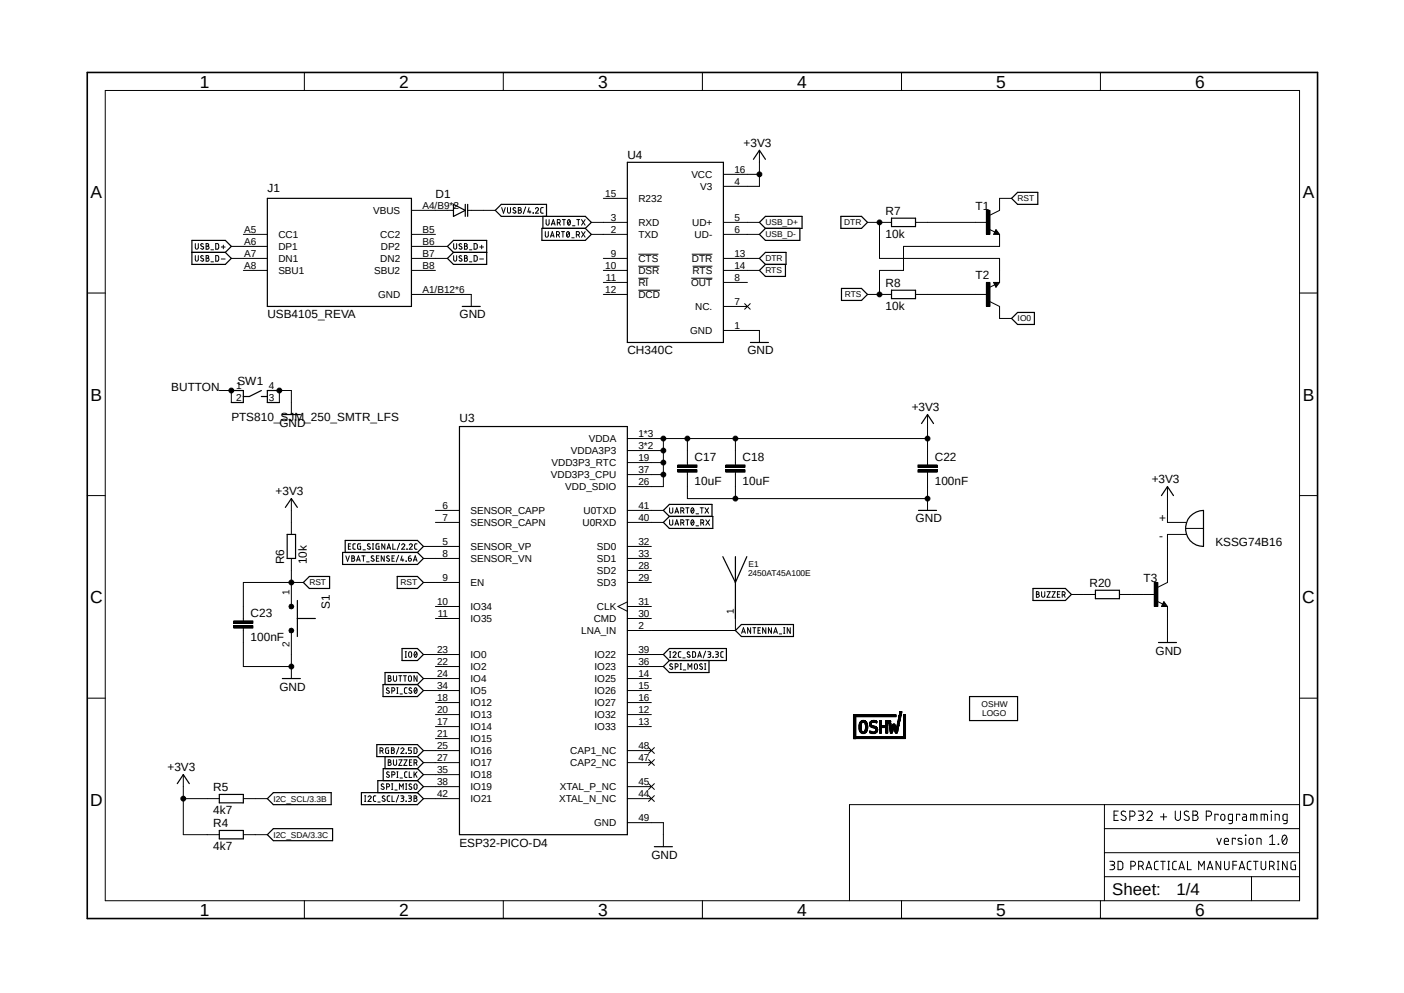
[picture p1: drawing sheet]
<svg xmlns="http://www.w3.org/2000/svg" width="297mm" height="210mm" viewBox="0 0 297 210" stroke-linecap="round" stroke-linejoin="round" font-family="sans-serif">
<defs><g id="words">
<g font-size="3.7">
<text x="42.3" y="18.5">1</text>
<text x="84.4" y="18.5">2</text>
<text x="126.5" y="18.5">3</text>
<text x="168.6" y="18.5">4</text>
<text x="210.7" y="18.5">5</text>
<text x="252.9" y="18.5">6</text>
<text x="19.1" y="41.9">A</text>
<text x="275.6" y="41.9">A</text>
<text x="19.1" y="84.7">B</text>
<text x="275.6" y="84.7">B</text>
<text x="19" y="127.5">C</text>
<text x="275.5" y="127.5">C</text>
<text x="19" y="170.4">D</text>
<text x="275.5" y="170.4">D</text>
<text x="42.3" y="193.7">1</text>
<text x="84.4" y="193.7">2</text>
<text x="126.5" y="193.7">3</text>
<text x="168.6" y="193.7">4</text>
<text x="210.7" y="193.7">5</text>
<text x="252.9" y="193.7">6</text>
</g>
<g font-size="3.6">
<text x="235.3" y="189.4">Sheet:</text>
<text x="248.9" y="189.2">1/4</text>
</g>
<g font-size="2.5">
<text x="132.7" y="33.7">U4</text>
<text x="157.3" y="31">+3V3</text>
<text x="56.6" y="40.7">J1</text>
<text x="92.1" y="42">D1</text>
<text x="187.3" y="45.6">R7</text>
<text x="206.4" y="44.5">T1</text>
<text x="187.3" y="50.3">10k</text>
<text x="206.4" y="59">T2</text>
<text x="187.3" y="65.6">10k</text>
<text x="187.3" y="60.8">R8</text>
<text x="56.6" y="67.4">USB4105_REVA</text>
<text x="97.2" y="67.4">GND</text>
<text x="132.7" y="75">CH340C</text>
<text x="158.1" y="75">GND</text>
<text x="36.2" y="82.6">BUTTON</text>
<text x="50.2" y="81.3">SW1</text>
<text x="48.9" y="88.9">PTS810_SJM_250_SMTR_LFS</text>
<text x="97.2" y="89.3">U3</text>
<text x="192.9" y="86.9">+3V3</text>
<text x="59.1" y="90.2">GND</text>
<text x="146.9" y="97.5">C17</text>
<text x="157.1" y="97.5">C18</text>
<text x="197.7" y="97.5">C22</text>
<text x="58.3" y="104.7">+3V3</text>
<text x="146.9" y="102.5">10uF</text>
<text x="157.1" y="102.5">10uF</text>
<text x="197.7" y="102.5">100nF</text>
<text x="243.6" y="102.2">+3V3</text>
<text x="193.7" y="110.5">GND</text>
<text x="245.2" y="110.5">+</text>
<text x="60.1" y="119.4" transform="rotate(-90 60.1 119.4)">R6</text>
<text x="64.9" y="119.4" transform="rotate(-90 64.9 119.4)">10k</text>
<text x="245.2" y="114.3">-</text>
<text x="257.1" y="115.6">KSSG74B16</text>
<text x="230.5" y="124.2">R20</text>
<text x="241.9" y="123.2">T3</text>
<text x="53" y="130.4">C23</text>
<text x="69.8" y="128.8" transform="rotate(-90 69.8 128.8)">S1</text>
<text x="53" y="135.5">100nF</text>
<text x="244.4" y="138.4">GND</text>
<text x="59.1" y="146.1">GND</text>
<text x="35.4" y="163.1">+3V3</text>
<text x="45.1" y="167.4">R5</text>
<text x="45.1" y="172.2">4k7</text>
<text x="45.1" y="179.8">4k7</text>
<text x="45.1" y="175">R4</text>
<text x="97.2" y="179.1">ESP32-PICO-D4</text>
<text x="137.8" y="181.6">GND</text>
</g>
<g font-size="2.1">
<text x="128" y="41.6">15</text>
<text x="146.3" y="37.6">VCC</text>
<text x="148.1" y="40.2">V3</text>
<text x="155.4" y="39.1">4</text>
<text x="155.4" y="36.5">16</text>
<text x="79" y="45.3">VBUS</text>
<text x="89.4" y="44.2">A4/B9*2</text>
<text x="129.2" y="46.7">3</text>
<text x="135" y="42.7">R232</text>
<text x="135" y="47.8">RXD</text>
<text x="146.4" y="47.8">UD+</text>
<text x="155.4" y="46.7">5</text>
<text x="51.6" y="49.2">A5</text>
<text x="51.6" y="51.8">A6</text>
<text x="58.9" y="50.3">CC1</text>
<text x="58.9" y="52.9">DP1</text>
<text x="80.4" y="50.3">CC2</text>
<text x="80.6" y="52.9">DP2</text>
<text x="89.4" y="49.2">B5</text>
<text x="89.4" y="51.8">B6</text>
<text x="129.2" y="49.2">2</text>
<text x="135" y="50.3">TXD</text>
<text x="146.9" y="50.3">UD-</text>
<text x="155.4" y="49.2">6</text>
<text x="51.6" y="54.3">A7</text>
<text x="51.6" y="56.9">A8</text>
<text x="58.9" y="55.4">DN1</text>
<text x="58.9" y="58">SBU1</text>
<text x="79.2" y="58">SBU2</text>
<text x="80.4" y="55.4">DN2</text>
<text x="89.4" y="54.3">B7</text>
<text x="89.4" y="56.9">B8</text>
<text x="128" y="56.9">10</text>
<text x="128.2" y="59.4">11</text>
<text x="129.2" y="54.3">9</text>
<text x="135" y="55.4">CTS</text>
<text x="135" y="58">DSR</text>
<text x="146.3" y="55.4">DTR</text>
<text x="146.5" y="58">RTS</text>
<text x="155.4" y="54.3">13</text>
<text x="155.4" y="56.9">14</text>
<text x="155.4" y="59.4">8</text>
<text x="80" y="63">GND</text>
<text x="89.4" y="61.9">A1/B12*6</text>
<text x="128" y="61.9">12</text>
<text x="135" y="63">DCD</text>
<text x="135" y="60.5">RI</text>
<text x="146.2" y="60.5">OUT</text>
<text x="147.1" y="65.6">NC.</text>
<text x="155.4" y="64.5">7</text>
<text x="146" y="70.7">GND</text>
<text x="155.4" y="69.6">1</text>
<text x="50" y="82.2">1</text>
<text x="56.9" y="82.2">4</text>
<text x="50" y="84.8">2</text>
<text x="56.9" y="84.8">3</text>
<text x="124.5" y="93.5">VDDA</text>
<text x="135" y="92.4">1*3</text>
<text x="135" y="94.9">3*2</text>
<text x="116.5" y="101.1">VDD3P3_CPU</text>
<text x="116.7" y="98.6">VDD3P3_RTC</text>
<text x="120.8" y="96.1">VDDA3P3</text>
<text x="135" y="97.5">19</text>
<text x="135" y="100">37</text>
<text x="93.6" y="107.6">6</text>
<text x="119.6" y="103.7">VDD_SDIO</text>
<text x="135" y="102.5">26</text>
<text x="135" y="107.6">41</text>
<text x="93.6" y="110.2">7</text>
<text x="99.5" y="108.7">SENSOR_CAPP</text>
<text x="99.5" y="111.3">SENSOR_CAPN</text>
<text x="123.2" y="111.3">U0RXD</text>
<text x="123.4" y="108.8">U0TXD</text>
<text x="135" y="110.2">40</text>
<text x="93.6" y="115.2">5</text>
<text x="93.6" y="117.8">8</text>
<text x="99.5" y="116.3">SENSOR_VP</text>
<text x="99.5" y="118.9">SENSOR_VN</text>
<text x="126.3" y="116.3">SD0</text>
<text x="126.3" y="118.9">SD1</text>
<text x="135" y="115.2">32</text>
<text x="135" y="117.8">33</text>
<text x="61.3" y="125.9" transform="rotate(-90 61.3 125.9)">1</text>
<text x="93.6" y="122.9">9</text>
<text x="99.5" y="124">EN</text>
<text x="126.3" y="121.4">SD2</text>
<text x="126.3" y="124">SD3</text>
<text x="135" y="120.3">28</text>
<text x="135" y="122.9">29</text>
<text x="92.5" y="127.9">10</text>
<text x="92.6" y="130.5">11</text>
<text x="99.5" y="129">IO34</text>
<text x="99.5" y="131.6">IO35</text>
<text x="125.6" y="131.6">CMD</text>
<text x="126.3" y="129">CLK</text>
<text x="135" y="130.5">30</text>
<text x="135" y="127.9">31</text>
<text x="155.2" y="129.8" transform="rotate(-90 155.2 129.8)">1</text>
<text x="61.3" y="136.9" transform="rotate(-90 61.3 136.9)">2</text>
<text x="123" y="134.1">LNA_IN</text>
<text x="135" y="133">2</text>
<text x="92.5" y="140.6">22</text>
<text x="92.5" y="138.1">23</text>
<text x="92.5" y="143.2">24</text>
<text x="99.5" y="141.7">IO2</text>
<text x="99.5" y="139.2">IO0</text>
<text x="125.8" y="141.7">IO23</text>
<text x="125.8" y="139.2">IO22</text>
<text x="135" y="143.2">14</text>
<text x="135" y="140.6">36</text>
<text x="135" y="138.1">39</text>
<text x="92.5" y="148.3">18</text>
<text x="92.5" y="145.7">34</text>
<text x="99.5" y="149.4">IO12</text>
<text x="99.5" y="144.3">IO4</text>
<text x="99.5" y="146.8">IO5</text>
<text x="125.8" y="144.3">IO25</text>
<text x="125.8" y="146.8">IO26</text>
<text x="125.8" y="149.4">IO27</text>
<text x="135" y="145.7">15</text>
<text x="135" y="148.3">16</text>
<text x="92.5" y="153.3">17</text>
<text x="92.5" y="150.8">20</text>
<text x="92.5" y="155.9">21</text>
<text x="99.5" y="154.4">IO14</text>
<text x="99.5" y="151.9">IO13</text>
<text x="125.8" y="151.9">IO32</text>
<text x="125.8" y="154.4">IO33</text>
<text x="135" y="150.8">12</text>
<text x="135" y="153.3">13</text>
<text x="92.5" y="158.4">25</text>
<text x="92.5" y="160.9">27</text>
<text x="99.5" y="157">IO15</text>
<text x="99.5" y="159.5">IO16</text>
<text x="120.6" y="159.5">CAP1_NC</text>
<text x="135" y="158.4">48</text>
<text x="135" y="160.9">47</text>
<text x="92.5" y="163.4">35</text>
<text x="92.5" y="166">38</text>
<text x="99.5" y="162.1">IO17</text>
<text x="99.5" y="164.6">IO18</text>
<text x="99.5" y="167.1">IO19</text>
<text x="118.4" y="167.1">XTAL_P_NC</text>
<text x="120.6" y="162.1">CAP2_NC</text>
<text x="135" y="166">45</text>
<text x="92.5" y="168.5">42</text>
<text x="99.5" y="169.7">IO21</text>
<text x="118.3" y="169.7">XTAL_N_NC</text>
<text x="135" y="173.6">49</text>
<text x="135" y="168.5">44</text>
<text x="125.7" y="174.8">GND</text>
</g>
<g font-size="1.8">
<text x="161.9" y="47.7">USB_D+</text>
<text x="178.6" y="47.7">DTR</text>
<text x="215.3" y="42.6">RST</text>
<text x="161.9" y="50.2">USB_D-</text>
<text x="161.9" y="57.8">RTS</text>
<text x="161.9" y="55.3">DTR</text>
<text x="178.7" y="62.9">RTS</text>
<text x="215.3" y="68">IO0</text>
<text x="158.4" y="119.9">E1</text>
<text x="65.4" y="123.8">RST</text>
<text x="84.8" y="123.8">RST</text>
<text x="158.2" y="121.9">2450AT45A100E</text>
<text x="207.6" y="149.6">OSHW</text>
<text x="207.8" y="151.4">LOGO</text>
<text x="57.8" y="169.5">I2C_SCL/3.3B</text>
<text x="57.8" y="177.2">I2C_SDA/3.3C</text>
</g>
</g></defs>
<path d="M17.9 15l261.2 179.9M279.1 15l-261.2 179.9" fill="none" stroke="#fff" stroke-width=".21"/>
<g fill="none" stroke="#000" stroke-width=".21">
<path d="M22.3 19.1h252.6v171.4h-252.6zM64.4 15.3v3.8M106.5 15.3v3.8M148.6 15.3v3.8M190.7 15.3v3.8M232.8 15.3v3.8M153 36.9h7.7M160.7 31.8v7.6h-7.7M41.3 51.5l.1 1a.31 .31 0 0 0 .3 .2 .31 .31 0 0 0 .3-.3v-.9M41.3 54.1l.1 1a.31 .31 0 0 0 .3 .1 .31 .31 0 0 0 .3-.3v-.8M43 51.6l-.3-.1-.2 .3 .1 .2 .4 .2 .1 .4-.3 .1-.3-.2M43 54.2l-.3-.1-.2 .2 .1 .3 .4 .1 .1 .4-.3 .1-.3-.1"/>
<path d="M43.6 51.5l.5 .1 .1 .3-.3 .2h.2a.31 .31 0 0 1 .1 .4 .31 .31 0 0 1-.3 .2h-.3zM43.6 54.1h.5l.1 .3-.3 .2 .2 .1a.31 .31 0 0 1 .1 .3 .31 .31 0 0 1-.3 .2h-.3zM43.6 52.1h.3M43.6 54.6h.3M44.6 52.8h.6M44.6 55.4h.6M45.6 51.5l.6 .2-.1 1h-.5zM45.6 54.1l.6 .1-.1 1h-.5zM46.8 52.2h.8M46.8 54.8h.8M47.2 51.9v.7M48.9 52.1h7.7"/>
<path d="M48.9 54.7h7.7M51.5 57.2h5.1M51.5 49.6h5.1M87 52.1h7.7M87 54.7h7.7M87 57.2h5.1M87 49.6h5.1M87 44.5h8.9M96 51.5v.9a.32 .32 0 0 0 .3 .3 .32 .32 0 0 0 .3-.3v-.9M96 54.1v.8a.32 .32 0 0 0 .3 .3 .32 .32 0 0 0 .3-.3v-.8M97.7 51.6l-.3-.1-.3 .3 .5 .4 .1 .4-.2 .1-.4-.2M97.7 54.2l-.3-.1-.3 .2 .5 .4 .1 .4-.2 .1-.4-.1"/>
<path d="M98.3 51.5h.3l.2 .2-.2 .4 .2 .1v.5h-.5zM98.3 54.1h.4l.1 .2-.2 .3 .2 .1v.5h-.5zM98.3 52.1h.3M98.3 54.6h.3M98.9 44.5h5.9M99.3 52.8h.5M99.3 55.4h.5M100.3 51.5l.6 .2 .1 .7-.2 .3h-.5zM100.3 54.1l.6 .1 .1 .7-.2 .3h-.5zM101.5 52.2h.8M101.5 54.8h.8M101.9 51.9v.7"/>
<path d="M106.1 43.9l.4 1.2 .4-1.2M107.4 43.9v.8a.32 .32 0 0 0 .3 .4 .32 .32 0 0 0 .3-.4v-.8M109.1 44l-.3-.1-.3 .3 .6 .5v.3l-.2 .1-.4-.2M109.6 43.9h.4l.2 .2v.3h-.2a.32 .32 0 0 1 .3 .4 .32 .32 0 0 1-.3 .3h-.4zM109.6 44.4h.4M111.2 43.8l-.5 1.4M111.9 43.9l-.2 .9h.6M112.1 44.6v.5M112.8 45.1h.1M113.3 44.2a.32 .32 0 0 1 .4-.3 .32 .32 0 0 1 .1 .5l-.5 .7h.6M114.9 43.9h-.4l-.1 .3v.8l.5 .1M115.4 49v1a.31 .31 0 0 0 .4 .2 .31 .31 0 0 0 .2-.4v-.8"/>
<path d="M115.5 46.4v.9a.32 .32 0 0 0 .3 .3 .32 .32 0 0 0 .4-.3v-.9M116.5 50.2l.3-1.2 .4 1.2M116.5 49.9h.6M116.6 47.6l.5-1.2 .3 1.2M116.8 47.3h.5M117.7 49.7h.3a.34 .34 0 0 0 .4-.4 .34 .34 0 0 0-.4-.3h-.3v1.2M117.9 47.1h.3M118.1 49.7l.3 .5M118.2 47.1l.3-.2v-.3l-.6-.2v1.2M118.3 47.1l.2 .5M118.8 49h.6M119 46.4h.6"/>
<path d="M119.1 49v1.2M119.3 46.4v1.2M120 49a.59 .59 0 0 1 .5 .5 .59 .59 0 0 1-.4 .7l-.3-.4zM120.2 46.5a.56 .56 0 0 1 .5 .5 .56 .56 0 0 1-.5 .6l-.2-.6zM120.4 49.2l-.5 .7M120.6 46.7l-.5 .7M120.9 50.3h.6M121.1 47.8h.5M121.9 49.7h.4a.34 .34 0 0 0 .3-.4 .34 .34 0 0 0-.3-.3h-.4v1.2M122 46.4h.6M122.3 46.4v1.2M122.3 49.7l.3 .5"/>
<path d="M123 46.4l.8 1.2M123 49l.8 1.2M123.8 46.4l-.8 1.2M123.8 49l-.8 1.2M125.1 47h7.6M125.1 49.6h7.6M127.6 54.7h5.1M127.6 57.2h5.1M127.6 59.7h5.1M127.6 42h5.1M135 53.8h4.3M135 56.3h4.5"/>
<path d="M135 58.8h2.2M146.2 58.8h4.5M146.3 53.8h4.4M146.5 56.3h4.2M153 54.7h7.7M153 57.2h7.7M153 59.7h5.1M153 47h7.7M153 49.6h7.7M183.5 47h5.1M186.1 47v7.7h25.4v5M193.7 47h15.2"/>
<path d="M208.7 44.5h.7v5.1h-.7zM208.7 59.7h.7v5.1h-.7zM209.2 48.5l1.2 .6M210.2 59.7h1.3l-.8 1zM210.7 48.6l.8 1h-1.3zM211.5 49.6v2.5h-20.4v5.1h-5v5.1M214 42h-2.5v2.5l-2.1 1M18.5 62h3.8M87 62.3h12.7v2.5M127.6 62.3h5.1M135 61.4h4.6M153 69.9h7.7v2.5"/>
<path d="M153 64.8h5.1M157.5 64.2l1.2 1.2M158.7 64.2l-1.2 1.2M183.5 62.3h5.1M193.7 62.3h15.2M209.4 63.8l2.1 1v2.6h2.5M210.4 60.2l-1.2 .6M274.9 62h3.8M46.4 82.6h5.1M48.9 82.6v2.5h2.6M56.6 82.6h5v5.1M59.1 82.6v2.5h-2.5"/>
<path d="M132.7 92.8h63.5M132.7 95.3h7.6M132.7 97.8h7.6M140.3 92.8v10.1h-7.6M143.4 99.4h4v.5h-4zM143.4 98.3h4v.5h-4zM145.4 92.8v5.5M145.4 99.9v5.6h50.8M153.5 99.4h4.1v.5h-4.1zM153.5 98.3h4.1v.5h-4.1zM155.6 92.8v5.5M155.6 99.9v5.6"/>
<path d="M194.2 99.4h4v.5h-4zM194.2 98.3h4v.5h-4zM196.2 87.7v10.6M196.2 99.9v8M18.5 104.8h3.8M61.6 105.5v7.5M61.6 118.1v10.2M73.2 117.6l.3 1.1 .4-1.1M73.7 115.5h.4M74.2 115h-.5v1.2h.5M74.4 117.6l.6 .1-.1 .3-.2 .1a.32 .32 0 0 1 .4 .3 .32 .32 0 0 1-.4 .3h-.3zM74.4 118.1h.3"/>
<path d="M75.2 115l-.5 .1v.9l.5 .2M75.4 118.7l.4-1.1 .4 1.1M75.5 118.4h.6M76.3 115h-.5l-.1 .1-.1 .8 .2 .2 .5 .1v-.7h-.2M76.5 117.6h.7M76.8 116.3h.5M76.9 117.6v1.1M77.6 118.8h.5M78.3 115.1l-.4-.1-.2 .3 .6 .5v.2l-.2 .2-.4-.2M78.8 116.2h.2M78.8 115h.2M78.9 115v1.2"/>
<path d="M79.1 117.6h-.4l-.2 .2 .6 .5v.3l-.2 .1-.4-.2M79.6 118.1h.5M80.2 115h-.5l-.2 .3 .1 .7 .6 .2v-.7h-.2M80.2 117.6h-.6v1.1h.6M81.3 117.6v1.1l-.7-1.1v1.1M81.4 115v1.2l-.6-1.2v1.2M81.9 116.2l.4-1.2 .3 1.2M82 115.9h.5M82.3 117.6h-.4l-.1 .2 .6 .5v.3l-.2 .1-.4-.2M82.9 118.1h.4M83.1 115v1.2h.6M83.4 117.6h-.5v1.1h.5"/>
<path d="M84.3 117.4l-.5 1.4M84.5 114.9l-.5 1.4M85 115.3l.2-.3 .4 .1v.3l-.6 .8h.6M85 117.6l-.2 .8h.6M85.2 118.2v.5M85.9 118.7h.1M86.1 116.1h.1M86.1 116.1v.1M86.4 118.1h.4a.32 .32 0 0 1 .2 .3 .32 .32 0 0 1-.3 .3 .32 .32 0 0 1-.3-.3zM86.6 115.3l.2-.3 .4 .1v.3l-.6 .8h.6M86.9 117.6a.45 .45 0 0 0-.5 .5M87.5 118.7l.3-1.1 .4 1.1"/>
<path d="M87.5 118.4h.6M88.2 115h-.4l-.1 .3 .1 .7 .4 .2M89.6 115.6h7.6M89.6 118.1h7.6M92.1 107.9h5.1M92.1 110.5h5.1M132.7 115.6h5.1M132.7 107.9h7.6M132.7 110.5h7.6M132.7 118.1h5.1M132.7 100.4h7.6M141.6 107.4l.1 1a.34 .34 0 0 0 .4 .1 .34 .34 0 0 0 .2-.3v-.8"/>
<path d="M141.6 109.9l.1 1a.34 .34 0 0 0 .4 .2 .34 .34 0 0 0 .2-.3v-.9M142.8 108.5l.4-1.1 .4 1.1M142.8 111.1l.4-1.2 .4 1.2M142.9 108.2h.6M142.9 110.8h.6M144 108h.4M144 110.6h.4M144.4 108a.32 .32 0 0 0 .3-.3 .32 .32 0 0 0-.3-.3h-.4v1.1M144.4 110.6a.32 .32 0 0 0 .3-.3 .32 .32 0 0 0-.3-.4h-.4v1.2M144.4 108l.3 .5M144.4 110.6l.3 .5M145.1 107.4h.7"/>
<path d="M145.1 109.9h.7M145.4 107.4v1.1M145.4 109.9v1.2M146.3 107.4a.53 .53 0 0 1 .5 .6 .53 .53 0 0 1-.5 .5l-.1-.3zM146.3 110a.53 .53 0 0 1 .5 .5 .53 .53 0 0 1-.5 .5l-.1-.3zM146.7 107.7l-.5 .6M146.7 110.2l-.5 .6M147.2 108.7h.6M147.2 111.2h.6M148.1 107.4h.7M148.3 110.6h.3M148.5 107.4v1.1"/>
<path d="M148.6 110.6l.2-.2v-.3l-.5-.2v1.2M148.6 110.6l.3 .5M149.1 107.4l.8 1.1M149.3 109.9l.8 1.2M149.9 107.4l-.8 1.1M150.1 109.9l-.8 1.2M247 102.9v7.6h3.9M250.8 111.8h3.8M250.9 113h-3.9v10.2l-2.1 1M274.9 104.8h3.8M49.4 132.3h4.1v.5h-4.1zM49.4 131.3h4.1v.5h-4.1z"/>
<path d="M51.5 132.8v8.2h10.1M61.3 127.9l.3-.1 .4 .1 .1 .4-.1 .4-.4 .1-.3-.1-.2-.4zM61.3 133l.3-.2 .4 .2 .1 .3-.1 .4-.4 .2-.3-.2-.2-.4zM61.6 133.3v10.2M64.2 123.2h-12.7v8.1M85.7 139h.3M85.7 137.8h.3M85.9 137.8v1.2M86.5 138a.31 .31 0 0 1 .4-.2 .31 .31 0 0 1 .2 .4l-.1 .7a.31 .31 0 0 1-.3 .1 .31 .31 0 0 1-.3-.3zM87.8 137.9a.6 .6 0 0 1 .5 .5 .6 .6 0 0 1-.4 .6l-.2-.1-.1-.5zM88.2 138.1l-.5 .7M89.6 138.4h7.6"/>
<path d="M89.6 123.2h7.6M92.1 128.3h5.1M92.1 130.8h5.1M132.7 138.4h7.6M132.7 123.2h5.1M132.7 128.3h5.1M132.7 130.8h5.1M132.7 120.6h5.1M132.7 127.3l-2 1 2 1M141.6 139h.3M141.6 137.8h.3M141.8 137.8v1.2"/>
<path d="M142.4 138.1a.33 .33 0 0 1 .4-.2 .33 .33 0 0 1 .1 .5l-.5 .6h.6M144.1 137.8l-.5 .1-.1 .2 .1 .8 .5 .1M144.4 139.1h.5M145.9 138l-.3-.2-.2 .3 .1 .2 .4 .2 .1 .4-.2 .1-.4-.1M146.5 137.8l.6 .2 .1 .7-.2 .3h-.5zM147.6 139l.4-1.2 .4 1.2M147.7 138.7h.6M149.3 137.7l-.5 1.4M149.7 137.8l.6 .1 .1 .3-.3 .2M149.9 138.4h.2M150.1 138.4h.1a.31 .31 0 0 1 .2 .4 .31 .31 0 0 1-.3 .2h-.4M150.8 139h.1"/>
<path d="M151.3 137.8h.4l.3 .2-.1 .3-.4 .1M151.6 138.4h.2a.31 .31 0 0 1 .2 .4 .31 .31 0 0 1-.4 .2h-.3M153 137.8l-.4 .1-.1 .2v.8l.5 .1M155.6 128.3v5h-22.9M156.9 133.9l.4-1.1 .4 1.1M157 133.6h.6M158.8 132.8v1.1l-.6-1.1v1.1M159.3 132.8h.6M159.6 132.8v1.1M160.4 133.3h.3M160.9 132.8h-.5v1.1h.5M162 132.8v1.1l-.7-1.1v1.1"/>
<path d="M163.2 132.8v1.1l-.6-1.1v1.1M163.7 133.9l.4-1.1 .4 1.1M163.8 133.6h.5M164.8 134.1h.6M165.8 132.8h.2M165.8 133.9h.2M165.9 132.8v1.1M167.2 132.8v1.1l-.7-1.1v1.1M219.2 125.1h.3l.3 .2-.1 .3-.2 .1a.32 .32 0 0 1 .4 .3 .32 .32 0 0 1-.4 .3h-.3zM219.2 125.7h.3M220.3 125.1v.9a.34 .34 0 0 0 .4 .3 .34 .34 0 0 0 .3-.3v-.9M221.5 125.1h.7l-.7 1.2h.7"/>
<path d="M222.5 125.1h.7l-.7 1.2h.7M223.7 125.7h.4M224.2 125.1h-.5v1.2h.5M224.7 125.8h.5a.34 .34 0 0 0 .1-.4 .34 .34 0 0 0-.3-.3h-.3v1.2M225.1 125.8l.2 .5M226.7 125.7h5M236.8 125.7h7.6M244.2 123.2h.7v5.1h-.7zM244.8 127.2l1.2 .6M246.2 127.3l.8 1h-1.3zM247 128.3v7.6M18.5 147.7h3.8"/>
<path d="M80.4 158.8l.6-.1 .1-.2-.2-.3h-.5v1.1M80.8 158.8l.3 .5M82.1 142.9l.5 .1 .1 .3-.2 .2h.1a.31 .31 0 0 1 .2 .4 .31 .31 0 0 1-.3 .2h-.4zM82.1 143.5h.4M82.2 158.2l-.6 .1v.8l.1 .2h.5v-.6h-.2M82.3 145.6l-.3-.1-.3 .2 .2 .3 .4 .1v.4l-.2 .1-.4-.1M82.8 158.2l.6 .1-.3 .4 .3 .1-.1 .5h-.5zM82.8 158.7h.3M82.9 146.1h.5a.34 .34 0 0 0 .1-.4 .34 .34 0 0 0-.3-.2h-.3v1.1M83.2 142.9v.9a.34 .34 0 0 0 .4 .3 .34 .34 0 0 0 .3-.3v-.9M83.9 145.5h.3M83.9 146.6h.3"/>
<path d="M84.1 145.5v1.1M84.4 158l-.5 1.5M84.4 142.9h.6M84.6 146.8h.5M84.7 142.9v1.2M84.8 158.4l.4-.2 .2 .1v.3l-.6 .7h.7M85.3 142.9h.7M85.7 142.9v1.2M85.9 159.3h.1zM86.1 145.5h-.4l-.1 .2v.8l.5 .1M86.4 143.1a.31 .31 0 0 1 .4-.2 .31 .31 0 0 1 .2 .4v.6a.31 .31 0 0 1-.4 .2 .31 .31 0 0 1-.2-.3zM87 158.2h-.6v.5l.6 .1v.4l-.6 .1"/>
<path d="M87.1 145.6l-.3-.1-.3 .2 .5 .4 .1 .4-.2 .1-.4-.1M87.6 158.2l.6 .1-.1 1h-.5zM87.8 145.5a.6 .6 0 0 1 .5 .5 .6 .6 0 0 1-.4 .6l-.2-.1-.1-.5zM88.2 145.7l-.5 .7M88.2 142.9v1.2l-.6-1.2v1.2M89.6 143.5h7.6M89.6 146h7.6M89.6 158.7h7.6M92.1 151.1h5.1M92.1 153.7h5.1M92.1 148.6h5.1M92.1 156.2h5.1"/>
<path d="M92.1 141h5.1M132.7 151.1h5.1M132.7 153.7h5.1M132.7 143.5h5.1M132.7 146h5.1M132.7 148.6h5.1M132.7 141h7.6M132.7 158.7h5.1M137.2 158.1l1.2 1.2M138.4 158.1l-1.2 1.2M142.2 140.5l-.3-.1-.2 .2 .1 .3 .4 .2 .1 .3-.2 .2-.5-.2M142.8 141.1h.3a.34 .34 0 0 0 .4-.4 .34 .34 0 0 0-.4-.3h-.3v1.2"/>
<path d="M143.9 140.4h.2M143.9 141.6h.2M144 140.4v1.2M144.5 141.7h.6M145.5 141.6v-1.2l.5 .7 .3-.7v1.2M147 140.4a.34 .34 0 0 1 .5 .3v.5a.32 .32 0 0 1-.3 .4 .32 .32 0 0 1-.3-.4zM148.5 140.5l-.2-.1-.3 .2 .5 .5 .1 .3-.2 .2-.4-.2M149.1 140.4h.2M149.1 141.6h.2M149.2 140.4v1.2M180.6 151.2h9v.4h-9zM180.6 151.6h.5v4.7h-.5z"/>
<path d="M181.1 155.8h10.5v.4h-10.5zM181.7 154.2l.5 .1zM181.7 154.1l.5 .1zM181.7 154.1h.5zM181.7 154l.5 .1zM181.7 153.9l.5 .1zM181.7 153.8l.5 .1zM181.7 153.7l.5 .1zM181.7 153.6l.5 .1zM181.7 153.5l.5 .1zM181.7 153.5h.5zM181.7 153.4l.5 .1z"/>
<path d="M181.7 153.3l.5 .1zM181.8 154.4l.4 .1zM181.8 154.3l.4 .1zM181.8 154.2l.4 .1zM181.8 153.2l.4 .1zM181.8 153.2h.4zM181.8 153.1l.4 .1zM181.8 153l.4 .1zM181.8 153h.4zM181.9 154.6l.4 .1zM181.9 154.6h.4zM181.9 154.5l.4 .1z"/>
<path d="M181.9 152.9l.4 .1zM181.9 154.7l.5 .1zM181.9 152.8l.4 .1zM181.9 154.7l.6 .1zM181.9 152.7h1.4zM182 154.8l1.3 .1zM182 152.7l.4 .1zM182 154.9h1.2zM182 152.6l1.2 .1zM182.1 154.9l1.1 .1zM182.1 152.6l1.1 .1zM182.1 152.5l1 .1z"/>
<path d="M182.2 154.9l.9 .1zM182.2 152.4l.8 .1zM182.2 155l.8 .1zM182.3 152.4l.7 .1zM182.4 155.1l.4 .1zM182.5 152.4h.3zM182.8 154.7l.5 .1zM182.8 152.7l.5 .1zM182.9 154.7l.4 .1zM182.9 154.6l.4 .1zM182.9 152.8l.4 .1zM183 154.6l.4 .1z"/>
<path d="M183 154.6h.4zM183 152.9l.4 .1zM183 154.5l.4 .1zM183 154.4l.4 .1zM183 153l.4 .1zM183 153h.4zM183 154.3l.5 .1zM183 154.2l.5 .1zM183 154.1l.5 .1zM183 153.3l.5 .1zM183 153.2l.5 .1zM183 153.2h.5z"/>
<path d="M183 153.1l.5 .1zM183.1 154.1l.4 .1zM183.1 153.4l.4 .1zM183.1 153.3l.4 .1zM183.1 154.1h.5zM183.1 154l.5 .1zM183.1 153.9l.5 .1zM183.1 153.8l.5 .1zM183.1 153.7l.5 .1zM183.1 153.6l.5 .1zM183.1 153.5l.5 .1zM183.1 153.5h.5z"/>
<path d="M183.1 153.4l.5 .1zM183.9 154.9l1.5 .1zM183.9 154.9h1.6zM183.9 154.8l1.6 .1zM183.9 154.7l.6 .1zM183.9 154.7l.5 .1zM183.9 154.6l.4 .1zM183.9 154.6l.2 .1zM183.9 153.3l.5 .1zM183.9 153.2l.5 .1zM183.9 153.2h.5zM183.9 153.1l.4 .1z"/>
<path d="M183.9 153l.4 .1zM183.9 153h.5zM183.9 152.9l.5 .1zM184 153.5h.7zM184 153.4l.6 .1zM184 152.9l.3 .1zM184 152.8l.4 .1zM184 154.9l1.3 .1zM184 153.5l1 .1zM184 153.4l.4 .1zM184 152.7l.5 .1zM184.1 152.7h1.4z"/>
<path d="M184.1 153.6l1 .1zM184.1 153.6l1.2 .1zM184.1 152.6l1.4 .1zM184.2 155l1 .1zM184.2 153.7l1.1 .1zM184.2 152.6l1.3 .1zM184.2 152.5l1.3 .1zM184.3 153.7l1.1 .1zM184.3 152.4l1.1 .1zM184.4 155.1l.7 .1zM184.4 153.8l1.1 .1zM184.4 152.4l.9 .1z"/>
<path d="M184.6 153.8l.9 .1zM184.7 152.4h.3zM184.8 153.9l.7 .1zM184.9 154.7l.6 .1zM185 153.9l.6 .1zM185 154.7l.5 .1zM185.1 154.6l.4 .1zM185.1 154l.5 .1zM185.2 154.6l.4 .1zM185.2 154.1h.4zM185.2 152.7l.3 .1zM185.2 154.6h.4z"/>
<path d="M185.2 154.1l.4 .1zM185.3 154.5l.3 .1zM185.3 154.4l.3 .1zM185.3 154.4l.4 .1zM185.3 154.3l.4 .1zM185.3 154.2l.4 .1zM185.3 152.8l.2 .1zM186.1 155l.4 .1zM186.1 154.9l.4 .1zM186.1 154.9h.4zM186.1 154.8l.4 .1zM186.1 154.7l.4 .1z"/>
<path d="M186.1 154.6l.4 .1zM186.1 154.6h.4zM186.1 154.5l.4 .1zM186.1 154.4l.4 .1zM186.1 154.3l.4 .1zM186.1 154.2l.4 .1zM186.1 154.1l.4 .1zM186.1 154.1h.4zM186.1 154l.4 .1zM186.1 153.9l.4 .1zM186.1 153.8l.4 .1zM186.1 153.4l.4 .1z"/>
<path d="M186.1 153.3l.4 .1zM186.1 153.2l.4 .1zM186.1 153.2h.4zM186.1 153.1l.4 .1zM186.1 153l.4 .1zM186.1 153h.4zM186.1 152.9l.4 .1zM186.1 152.8l.4 .1zM186.1 152.7l.4 .1zM186.1 152.7h.4zM186.1 152.6l.4 .1zM186.1 152.5l.4 .1z"/>
<path d="M186.1 152.4l.4 .1zM186.1 153.8l1.7 .1zM186.1 153.7l1.7 .1zM186.1 153.6l1.7 .1zM186.1 153.5l1.7 .1zM186.1 153.5h1.7zM187.4 155l.4 .1zM187.4 154.9l.4 .1zM187.4 154.9h.4zM187.4 154.8l.4 .1zM187.4 154.7l.4 .1zM187.4 154.6l.4 .1z"/>
<path d="M187.4 154.6h.4zM187.4 154.5l.4 .1zM187.4 154.4l.4 .1zM187.4 154.3l.4 .1zM187.4 154.2l.4 .1zM187.4 154.1l.4 .1zM187.4 154.1h.4zM187.4 154l.4 .1zM187.4 153.9l.4 .1zM187.4 153.8l.4 .1zM187.4 153.4l.4 .1zM187.4 153.3l.4 .1z"/>
<path d="M187.4 153.2l.4 .1zM187.4 153.2h.4zM187.4 153.1l.4 .1zM187.4 153l.4 .1zM187.4 153h.4zM187.4 152.9l.4 .1zM187.4 152.8l.4 .1zM187.4 152.7l.4 .1zM187.4 152.7h.4zM187.4 152.6l.4 .1zM187.4 152.5l.4 .1zM187.4 152.4l.4 .1z"/>
<path d="M188 152.7h.4zM188 152.6l.4 .1zM188 152.5l.4 .1zM188 152.4l.4 .1zM188 152.4l.3 .1zM188 153l.5 .1zM188 153h.5zM188 152.9l.5 .1zM188 152.9l.4 .1zM188 152.8l.4 .1zM188 152.7l.4 .1zM188.1 153.3l.4 .1z"/>
<path d="M188.1 153.2l.4 .1zM188.1 153.2h.4zM188.1 153.1l.4 .1zM188.2 153.7l.3 .1zM188.2 153.6l.3 .1zM188.2 153.5l.3 .1zM188.2 153.5h.3zM188.2 153.4l.3 .1zM188.2 154.1h.4zM188.2 154l.4 .1zM188.2 153.9l.4 .1zM188.2 153.8l.4 .1z"/>
<path d="M188.2 153.7l.4 .1zM188.3 154.3l.6 .1zM188.3 154.2l.3 .1zM188.3 154.1l.3 .1zM188.3 154.7l.5 .1zM188.3 154.6l.6 .1zM188.3 154.6h.6zM188.3 154.5l.6 .1zM188.3 154.4l.6 .1zM188.3 155l.5 .1zM188.3 154.9l.5 .1zM188.4 154.9h.4z"/>
<path d="M188.4 154.8l.4 .1zM188.4 154.7l.4 .1zM188.6 154.2l.4 .1zM188.6 154.1l.4 .1zM188.6 154.1h.4zM188.7 154.2l.2 .1zM188.7 154l.3 .1zM188.7 153.9l.3 .1zM188.7 153.8l.3 .1zM188.7 153.8l.4 .1zM188.8 153.7l.3 .1zM188.8 153.6l.6 .1z"/>
<path d="M188.8 153.5l.6 .1zM188.8 153.5h.6zM188.8 153.4l.6 .1zM188.8 153.3l.5 .1zM188.9 153.3l.4 .1zM188.9 153.2l.4 .1zM188.9 153.2h.4zM188.9 153.1l.4 .1zM189.1 153.8l.3 .1zM189.1 153.7l.3 .1zM189.1 154.1h.4zM189.1 154l.4 .1z"/>
<path d="M189.1 153.9l.4 .1zM189.2 154.2l.3 .1zM189.2 154.1l.3 .1zM189.2 153.8l.2 .1zM189.3 154.5l.6 .1zM189.3 154.4l.6 .1zM189.3 154.3l.6 .1zM189.3 154.3l.2 .1zM189.3 154.7l.6 .1zM189.3 154.6l.6 .1zM189.3 154.6h.6zM189.4 154.7l.5 .1z"/>
<path d="M189.4 154.9l.4 .1zM189.4 154.9h.4zM189.4 154.8l.4 .1zM189.4 155l.4 .1zM189.6 154.3l.3 .1zM189.6 154.1h.4zM189.7 154.2l.3 .1zM189.7 154.1l.3 .1zM189.7 153.8l.4 .1zM189.7 154l.3 .1zM189.7 153.9l.3 .1zM189.7 153.8l.3 .1z"/>
<path d="M189.7 153.7l.4 .1zM189.7 153.6l.4 .1zM189.7 153.6l.5 .1zM189.8 153.5l.3 .1zM189.8 153.5h.3zM189.8 153.4l.3 .1zM189.8 153.3l.4 .1zM189.8 153.2l.4 .1zM189.8 153.2h.4zM189.8 153.1l.4 .1zM189.9 152.9l.4 .1zM189.9 152.8l.4 .1z"/>
<path d="M189.9 153l.3 .1zM189.9 153h.3zM189.9 152.9l.3 .1zM189.9 152.6l.4 .1zM189.9 152.7l.4 .1zM189.9 152.7h.4zM190 152.5l.3 .1zM190 152.4l.3 .1zM190 152.4l.4 .1zM190 152.4h.4zM190 152.3l.4 .1zM190 152.2l.4 .1z"/>
<path d="M190 152.1l.5 .1zM190.1 152.1h.3zM190.1 152l.3 .1zM190.1 151.9l.3 .1zM190.1 151.9l.4 .1zM190.1 151.8l.4 .1zM190.1 151.7l.4 .1zM190.1 151.6l.4 .1zM190.2 151.8l.3 .1zM190.2 151.8h.3zM190.2 151.4l.4 .1zM190.2 151.3l.4 .1z"/>
<path d="M190.2 151.6h.3zM190.2 151.5l.3 .1zM190.2 151.3h.5zM190.2 151.2l.5 .1zM190.2 151.1l.5 .1zM190.3 151.1l.3 .1zM190.3 151l.3 .1zM190.3 151l.4 .1zM190.3 150.9l.4 .1zM190.3 150.8l.4 .1zM190.3 150.7l.5 .1zM190.3 150.7h.5z"/>
<path d="M190.3 150.6l.5 .1zM190.4 150.5l.4 .1zM190.4 150.6l.4 .1zM191.1 151.1h.5v4.7h-.5zM274.9 147.7h3.8M38.8 168.9h7.6M38.8 163.8v12.7h7.6M51.5 168.9h5.1M51.5 176.5h5.1M77.1 169.5h.3M77.1 168.3h.3M77.3 168.3v1.2"/>
<path d="M77.9 168.6l.3-.3 .3 .1v.3l-.6 .8h.6M79.5 168.3l-.4 .1-.1 .2v.7l.5 .2M79.9 169.6h.5M81.2 165.9l-.3-.1-.3 .2 .2 .3 .4 .2v.3l-.2 .2-.4-.2M81.4 168.4l-.3-.1-.2 .3 .5 .5v.2l-.2 .2-.4-.2M81.8 166.4h.5a.31 .31 0 0 0 .1-.4 .31 .31 0 0 0-.3-.2h-.3v1.2M82.1 160.7l.6 .2-.1 .3h-.2a.34 .34 0 0 1 .4 .3 .34 .34 0 0 1-.4 .4h-.3zM82.1 161.2h.3M82.3 163.3l-.3-.1-.2 .3 .5 .5v.3l-.2 .1-.4-.1M82.5 168.3l-.5 .1-.1 .2 .1 .7 .5 .2M82.8 165.8h.3M82.8 167h.3"/>
<path d="M82.9 163.9l.5-.1a.31 .31 0 0 0 .2-.3 .31 .31 0 0 0-.4-.3h-.3v1.2M82.9 168.3v1.2h.5M83 165.8v1.2M83.2 160.7v.8a.34 .34 0 0 0 .4 .4 .34 .34 0 0 0 .3-.4v-.8M83.5 167.1h.5M83.9 163.2h.3M83.9 164.4h.3M84.1 163.2v1.2M84.3 168.2l-.5 1.4M84.4 160.7h.6l-.6 1.2h.6M84.5 167v-1.2l.4 .6 .4-.6v1.2M84.6 164.5h.5"/>
<path d="M84.8 168.3l.6 .2-.1 .3h-.4M85.1 168.8l.2 .1a.34 .34 0 0 1 .1 .3 .34 .34 0 0 1-.3 .3h-.3M85.4 160.7h.7l-.7 1.2h.7M85.8 165.8h.3M85.8 167h.3M85.9 169.4h.1M85.9 165.8v1.2M86.1 163.2l-.4 .1-.1 .2v.8l.5 .1M86.4 168.3l.6 .2v.3h-.5M86.6 163.2v1.2h.5M86.6 161.2h.4M86.7 168.8a.34 .34 0 0 1 .3 .4 .34 .34 0 0 1-.3 .3h-.3"/>
<path d="M87.1 165.9l-.3-.1-.3 .2 .6 .5v.3l-.2 .2-.4-.2M87.1 160.7h-.5v1.2h.5M87.6 168.3l.6 .2-.3 .3 .3 .2-.1 .5h-.5zM87.6 163.2v1.2M87.6 168.8h.3M87.6 161.3h.3M87.8 165.8l.4 .1v.9a.31 .31 0 0 1-.4 .2 .31 .31 0 0 1-.2-.4zM87.8 163.7l.4 .7M87.9 161.3l.3-.1v-.3l-.6-.2v1.2M88 161.3l.2 .6M88.2 163.2l-.6 .8M89.6 161.3h7.6"/>
<path d="M89.6 163.8h7.6M89.6 166.4h7.6M89.6 168.9h7.6M132.7 161.3h5.1M132.7 166.4h5.1M132.7 168.9h5.1M132.7 174h7.6v5.1M137.2 168.3l1.2 1.2M137.2 165.7l1.2 1.3M137.2 160.7l1.2 1.2M138.4 168.3l-1.2 1.2M138.4 165.7l-1.2 1.3"/>
<path d="M138.4 160.7l-1.2 1.2M233.6 170.2v20.3M233.6 175.3h41.3M235.7 172.4h.6M236.6 171.5h-.9v2h.9M238.1 171.7a.54 .54 0 0 0-.5-.2 .54 .54 0 0 0-.4 .5l.2 .4 .6 .3a.49 .49 0 0 1 0 .8h-.6l-.2-.2M239 172.6h.6a.55 .55 0 0 0 .5-.5 .55 .55 0 0 0-.5-.6h-.6v2M240.8 171.5h.6a.45 .45 0 0 1 .4 .2 .45 .45 0 0 1 .1 .5l-.9 .2M241.3 172.4a.55 .55 0 0 1 .6 .6 .55 .55 0 0 1-.6 .5h-.5M242.6 172a.56 .56 0 0 1 .8-.4 .56 .56 0 0 1 .2 .8l-1 1.1h1.2M245.5 172.8h1.3M246.2 172.1v1.3"/>
<path d="M248.6 171.5v1.5a.55 .55 0 0 0 .6 .5 .55 .55 0 0 0 .5-.5v-1.5M251.5 171.7a.5 .5 0 0 0-.8-.1 .5 .5 0 0 0 0 .8l.7 .3a.46 .46 0 0 1 .2 .5 .46 .46 0 0 1-.4 .3l-.7-.2M252.3 171.5h.6a.44 .44 0 0 1 .4 .7l-.4 .2a.55 .55 0 0 1 .6 .6 .55 .55 0 0 1-.6 .5h-.6zM252.3 172.4h.6M255.2 172.6h.5a.55 .55 0 0 0 .6-.5 .55 .55 0 0 0-.6-.6h-.5v2M257.4 177.3l.5 1.3 .5-1.3M257.7 172.4v-.2h-.7v1.3M258.3 172.4a.43 .43 0 0 1 .5-.2 .43 .43 0 0 1 .3 .4v.5a.45 .45 0 0 1-.4 .4 .45 .45 0 0 1-.5-.4zM259 177.9h.9a.46 .46 0 0 0-.3-.6 .46 .46 0 0 0-.6 .4v.7l.3 .2h.6M260.7 173.5h-.5l-.3-.1-.1-.8 .2-.3 .7-.1v1.7l-.1 .3h-.6M261.3 177.5v-.2h-.6v1.3M262.3 172.4v-.2h-.7v1.3"/>
<path d="M262.7 177.4a.58 .58 0 0 0-.8 .1l.1 .3 .6 .3 .2 .3a.65 .65 0 0 1-.9 .1M262.9 172.2l.6 .1 .2 .3v.9h-.5a.38 .38 0 0 1-.4-.4 .38 .38 0 0 1 .4-.3h.5M263.4 176.6l.2 .1zM263.5 177.3v1.3M264.3 177.5a.46 .46 0 0 1 .5-.2 .46 .46 0 0 1 .3 .4v.7a.46 .46 0 0 1-.5 .2 .46 .46 0 0 1-.4-.4zM264.6 173.5v-1.3l1.1 .1 .2 .3v.9M265.2 172.2v1.3M265.9 178.6v-1.3h.6l.2 .2 .1 1.1M266.8 173.5v-1.3l1.2 .1 .1 .3v.9M267.5 172.2v1.3M268.6 178.6h1.1M268.6 177l.6-.4v2"/>
<path d="M268.9 171.5l.1 .1zM268.9 172.2v1.3M269.7 173.5v-1.3h.6l.3 .2v1.1M270.4 178.5l.1 .1zM271.4 176.7l.3-.1a1.17 1.17 0 0 1 0 2 1.26 1.26 0 0 1-.3-1.9zM272.2 177l-.9 1.2M272.3 173.5h-.6l-.3-.1v-.8l.2-.3 .7-.1v1.7l-.2 .3h-.6M274.9 170.2h-95.2v20.3M64.4 190.5v3.8M106.5 190.5v3.8M148.6 190.5v3.8M190.7 190.5v3.8"/>
<path d="M232.8 190.5v3.8M233.6 185.4h41.3M233.6 180.3h41.3M234.8 182.2h.6a.4 .4 0 0 1 .4 .4 .4 .4 0 0 1-.4 .4h-.4M235.3 183a.49 .49 0 0 1 .5 .5 .49 .49 0 0 1-.5 .4h-.5M236.5 182.2h.7l.3 .3v1l-.3 .4h-.7zM239.2 183.2h.5a.51 .51 0 0 0 .5-.5 .51 .51 0 0 0-.5-.5h-.5v1.7M240.9 183.2h.5a.51 .51 0 0 0 .5-.5 .51 .51 0 0 0-.5-.5h-.5v1.7M241.5 183.2l.4 .7M242.4 183.9l.6-1.7 .6 1.7M242.6 183.5h.9M245 182.2h-.6l-.2 .4 .1 1.2 .7 .1"/>
<path d="M245.5 182.2h1M246 182.2v1.7M247.1 183.9h.3M247.1 182.2h.3M247.2 182.2v1.7M248.9 182.2h-.6l-.2 .4v1.2l.8 .1M249.4 183.9l.6-1.7 .6 1.7M249.5 183.5h.9M251.2 182.2v1.7h.8M253.6 183.9v-1.7l.6 1 .6-1v1.7M255.4 183.9l.6-1.7 .6 1.7M255.6 183.5h.9"/>
<path d="M258.2 182.2v1.7l-.9-1.7v1.7M259 182.2v1.3a.49 .49 0 0 0 .5 .4 .49 .49 0 0 0 .5-.4v-1.3M260.8 183h.8M261.6 182.2h-.8v1.7M262.1 183.9l.6-1.7 .6 1.7M262.3 183.5h.8M264.7 182.2h-.6l-.2 .4v1.2l.8 .1M264.8 185.4v5.1M265.2 182.2h.9M265.6 182.2v1.7M266.8 182.2v1.3a.49 .49 0 0 0 .5 .4 .49 .49 0 0 0 .5-.4v-1.3M268.6 183.2h.5a.51 .51 0 0 0 .5-.5 .51 .51 0 0 0-.5-.5h-.5v1.7"/>
<path d="M269.2 183.2l.4 .7M270.2 183.9h.4M270.2 182.2h.4M270.4 182.2v1.7M272.3 182.2v1.7l-1-1.7v1.7M274.1 182.2h-.6l-.4 .2v1.2l.2 .3h.8v-.9h-.3"/>
<circle cx="160.7" cy="36.9" r=".51"/>
<circle cx="186.1" cy="47" r=".51"/>
<circle cx="186.1" cy="62.3" r=".51"/>
<circle cx="48.9" cy="82.6" r=".51"/>
<circle cx="59.1" cy="82.6" r=".51"/>
<circle cx="140.3" cy="95.3" r=".51"/>
<circle cx="140.3" cy="97.8" r=".51"/>
<circle cx="140.3" cy="92.8" r=".51"/>
<circle cx="145.4" cy="92.8" r=".51"/>
<circle cx="155.6" cy="92.8" r=".51"/>
<circle cx="196.2" cy="92.8" r=".51"/>
<circle cx="140.3" cy="100.4" r=".51"/>
<circle cx="155.6" cy="105.5" r=".51"/>
<circle cx="196.2" cy="105.5" r=".51"/>
<circle cx="61.6" cy="123.2" r=".51"/>
<circle cx="61.6" cy="141" r=".51"/>
<circle cx="38.8" cy="168.9" r=".51"/>
</g>
<g fill="none" stroke="#000" stroke-width=".25">
<path d="M132.7 34.3h20.3v38.1h-20.3zM159.4 33.7l1.3-1.9 1.2 1.9M40.6 50.8h7.1l1.2 1.3-1.2 1.3 1.2 1.3-1.2 1.2h-7.1zM40.6 53.4h7.1M56.6 42h30.4v22.8h-30.4zM95.9 50.8h7.1v5.1h-7.1l-1.2-1.2 1.2-1.3-1.2-1.3zM95.9 53.4h7.1M95.9 43.2l2.5 1.3-2.5 1.3zM98.4 43.2v2.6M98.9 43.2v2.6M114.6 48.3h9.2l1.3 1.3-1.3 1.2h-9.2zM114.9 45.8v2.5"/>
<path d="M115.6 45.8v-2.6h-9.6l-1.2 1.3 1.2 1.3h17.8l1.3 1.2-1.3 1.3M161.9 45.8h7.8v2.5h-7.8l-1.2-1.3zM161.9 48.3l-1.2 1.3 1.2 1.2h7.3v-2.5M161.9 55.9l-1.2 1.3 1.2 1.3h4.3v-2.6M161.9 53.4h4.4v2.5h-4.4l-1.2-1.2zM177.9 45.8h4.3l1.3 1.2-1.3 1.3h-4.3zM188.6 46.1h5.1v1.8h-5.1zM210.4 59.9h.8l-.5 .6-.3-.5h.4l-.1 .2M210.7 49.1l.1 .2h-.4l.3-.5 .5 .6h-.8M215.3 40.7h4.2v2.5h-4.2l-1.3-1.2zM97.8 64.8h3.8M158.7 72.4h3.9"/>
<path d="M178 61h4.2l1.3 1.3-1.3 1.2h-4.2zM188.6 61.4h5.1v1.8h-5.1zM215.3 66.1h3.5v2.5h-3.5l-1.3-1.2zM48.9 82.6h2.6v2.5h-2.6M55.3 82.6l-2.6 1.3h-1.2M55.3 83.9h1.3M59.1 82.6h-2.5v2.5h2.5M59.7 87.7h3.8M97.2 90.2h35.5v86.3h-35.5zM194.9 89.6l1.3-1.9 1.3 1.9M60.4 107.3l1.2-1.8 1.3 1.8M60.7 113h1.8v5.1h-1.8z"/>
<path d="M72.5 116.8h15.8l1.3 1.3-1.3 1.3h-15.8zM73 116.8v-2.5h15.3l1.3 1.3-1.3 1.2M141.6 109.2l-1.3-1.3 1.3-1.2h9v2.5M141.6 109.2h9.2v2.6h-9.2l-1.3-1.3zM152.9 117.7l2.7 5.5 2.4-5.5M155.6 117.7v13.1M194.3 107.9h3.8M245.7 104.8l1.3-1.9 1.2 1.9M251.8 109.2a4 4 0 0 1 2.8-1.3v7.7a3.8 3.8 0 0 1-3.5-2.3 3.8 3.8 0 0 1 .7-4.1zM62.9 127v7.6M62.9 130.8h3.8M65.4 121.9h4.3v2.6h-4.3l-1.2-1.3z"/>
<path d="M84 121.9h4.3l1.3 1.3-1.3 1.3h-4.3zM85 137.2h3.3l1.3 1.2-1.3 1.3h-3.3zM140.3 138.4l1.3-1.2h12.1v2.5h-12.1zM141.6 139.7l-1.3 1.3 1.3 1.2h8.4v-2.5M155.6 133.3l1.2-1.2h11.1v2.5h-11.1zM218.5 124.5h6.9l1.3 1.2-1.3 1.3h-6.9zM231.7 124.8h5.1v1.8h-5.1zM245.1 135.9h3.8M246.2 127.8l.1 .2h-.3l.2-.5 .5 .6h-.7M59.7 143.5h3.8M79.7 157.5h8.6l1.3 1.2-1.3 1.3h-8.6zM81 144.8h7.3l1.3 1.2-1.3 1.3h-7.3z"/>
<path d="M81.4 144.8v-2.6h6.9l1.3 1.3-1.3 1.3M205.1 147.3h10.2v5.1h-10.2zM37.5 165.7l1.3-1.9 1.2 1.9M46.4 175.6h5.1v1.8h-5.1zM46.4 168h5.1v1.8h-5.1zM56.6 176.5l1.2-1.2h12.6v2.5h-12.6zM57.8 167.6h12.3v2.6h-12.3l-1.2-1.3zM76.5 167.6h11.8l1.3 1.3-1.3 1.3h-11.8zM81.4 160v2.6M88.3 165.1l1.3 1.3-1.3 1.2M88.3 165.1h-8.4v2.5M88.3 162.6l1.3 1.2-1.3 1.3"/>
<path d="M88.3 162.6h-7.2v2.5M88.3 160l1.3 1.3-1.3 1.3M138.4 179.1h3.8"/>
</g>
<g fill="#000">
<path d="M208.7 44.5h.7v5.1h-.7z" fill-rule="evenodd"/>
<path d="M208.7 59.7h.7v5.1h-.7z" fill-rule="evenodd"/>
<path d="M143.4 99.4h4v.5h-4z" fill-rule="evenodd"/>
<path d="M143.4 98.3h4v.5h-4z" fill-rule="evenodd"/>
<path d="M153.5 99.4h4.1v.5h-4.1z" fill-rule="evenodd"/>
<path d="M153.5 98.3h4.1v.5h-4.1z" fill-rule="evenodd"/>
<path d="M194.2 99.4h4v.5h-4z" fill-rule="evenodd"/>
<path d="M194.2 98.3h4v.5h-4z" fill-rule="evenodd"/>
<path d="M49.4 132.3h4.1v.5h-4.1z" fill-rule="evenodd"/>
<path d="M49.4 131.3h4.1v.5h-4.1z" fill-rule="evenodd"/>
<path d="M61.3 127.9l.3-.1 .4 .1 .1 .4-.1 .4-.4 .1-.3-.1-.2-.4z" fill-rule="evenodd"/>
<path d="M61.3 133l.3-.2 .4 .2 .1 .3-.1 .4-.4 .2-.3-.2-.2-.4z" fill-rule="evenodd"/>
<path d="M244.2 123.2h.7v5.1h-.7z" fill-rule="evenodd"/>
<path d="M180.6 151.6h.5v4.7h-.5z" fill-rule="evenodd"/>
<path d="M181.7 154.2l.5 .1z" fill-rule="evenodd"/>
<path d="M181.7 154.1l.5 .1z" fill-rule="evenodd"/>
<path d="M181.7 154.1l.5 .1z" fill-rule="evenodd"/>
<path d="M181.7 154.1h.5z" fill-rule="evenodd"/>
<path d="M181.7 154l.5 .1z" fill-rule="evenodd"/>
<path d="M181.7 153.9l.5 .1z" fill-rule="evenodd"/>
<path d="M181.7 153.9l.5 .1z" fill-rule="evenodd"/>
<path d="M181.7 153.8l.5 .1z" fill-rule="evenodd"/>
<path d="M181.7 153.8l.5 .1z" fill-rule="evenodd"/>
<path d="M181.7 153.7l.5 .1z" fill-rule="evenodd"/>
<path d="M181.7 153.7l.5 .1z" fill-rule="evenodd"/>
<path d="M181.7 153.6l.5 .1z" fill-rule="evenodd"/>
<path d="M181.7 153.6l.5 .1z" fill-rule="evenodd"/>
<path d="M181.7 153.5l.5 .1z" fill-rule="evenodd"/>
<path d="M181.7 153.5h.5z" fill-rule="evenodd"/>
<path d="M181.7 153.4l.5 .1z" fill-rule="evenodd"/>
<path d="M181.7 153.4l.5 .1z" fill-rule="evenodd"/>
<path d="M181.7 153.3l.5 .1z" fill-rule="evenodd"/>
<path d="M181.7 153.3l.5 .1z" fill-rule="evenodd"/>
<path d="M181.8 154.4l.4 .1z" fill-rule="evenodd"/>
<path d="M181.8 154.4l.4 .1z" fill-rule="evenodd"/>
<path d="M181.8 154.3l.4 .1z" fill-rule="evenodd"/>
<path d="M181.8 154.3l.4 .1z" fill-rule="evenodd"/>
<path d="M181.8 154.2l.4 .1z" fill-rule="evenodd"/>
<path d="M181.8 153.2l.4 .1z" fill-rule="evenodd"/>
<path d="M181.8 153.2h.4z" fill-rule="evenodd"/>
<path d="M181.8 153.1l.4 .1z" fill-rule="evenodd"/>
<path d="M181.8 153.1l.4 .1z" fill-rule="evenodd"/>
<path d="M181.8 153l.4 .1z" fill-rule="evenodd"/>
<path d="M181.8 153h.4z" fill-rule="evenodd"/>
<path d="M181.9 154.6l.4 .1z" fill-rule="evenodd"/>
<path d="M181.9 154.6h.4z" fill-rule="evenodd"/>
<path d="M181.9 154.5l.4 .1z" fill-rule="evenodd"/>
<path d="M181.9 152.9l.4 .1z" fill-rule="evenodd"/>
<path d="M181.9 152.9l.4 .1z" fill-rule="evenodd"/>
<path d="M181.9 154.7l.5 .1z" fill-rule="evenodd"/>
<path d="M181.9 154.6l.4 .1z" fill-rule="evenodd"/>
<path d="M181.9 152.8l.4 .1z" fill-rule="evenodd"/>
<path d="M181.9 152.8l.4 .1z" fill-rule="evenodd"/>
<path d="M181.9 154.7l.6 .1z" fill-rule="evenodd"/>
<path d="M181.9 152.7h1.4z" fill-rule="evenodd"/>
<path d="M182 154.8l1.3 .1z" fill-rule="evenodd"/>
<path d="M182 152.7l.4 .1z" fill-rule="evenodd"/>
<path d="M182 154.9h1.2z" fill-rule="evenodd"/>
<path d="M182 152.6l1.2 .1z" fill-rule="evenodd"/>
<path d="M182.1 154.9l1.1 .1z" fill-rule="evenodd"/>
<path d="M182.1 152.6l1.1 .1z" fill-rule="evenodd"/>
<path d="M182.1 152.5l1 .1z" fill-rule="evenodd"/>
<path d="M182.2 154.9l.9 .1z" fill-rule="evenodd"/>
<path d="M182.2 152.4l.8 .1z" fill-rule="evenodd"/>
<path d="M182.2 155l.8 .1z" fill-rule="evenodd"/>
<path d="M182.3 152.4l.7 .1z" fill-rule="evenodd"/>
<path d="M182.4 155.1l.4 .1z" fill-rule="evenodd"/>
<path d="M182.5 152.4h.3z" fill-rule="evenodd"/>
<path d="M182.8 154.7l.5 .1z" fill-rule="evenodd"/>
<path d="M182.8 152.7l.5 .1z" fill-rule="evenodd"/>
<path d="M182.9 154.7l.4 .1z" fill-rule="evenodd"/>
<path d="M182.9 154.6l.4 .1z" fill-rule="evenodd"/>
<path d="M182.9 152.8l.4 .1z" fill-rule="evenodd"/>
<path d="M182.9 152.8l.4 .1z" fill-rule="evenodd"/>
<path d="M183 154.6l.4 .1z" fill-rule="evenodd"/>
<path d="M183 154.6h.4z" fill-rule="evenodd"/>
<path d="M183 152.9l.4 .1z" fill-rule="evenodd"/>
<path d="M183 154.5l.4 .1z" fill-rule="evenodd"/>
<path d="M183 154.4l.4 .1z" fill-rule="evenodd"/>
<path d="M183 154.4l.4 .1z" fill-rule="evenodd"/>
<path d="M183 153l.4 .1z" fill-rule="evenodd"/>
<path d="M183 153h.4z" fill-rule="evenodd"/>
<path d="M183 152.9l.4 .1z" fill-rule="evenodd"/>
<path d="M183 154.3l.5 .1z" fill-rule="evenodd"/>
<path d="M183 154.3l.5 .1z" fill-rule="evenodd"/>
<path d="M183 154.2l.5 .1z" fill-rule="evenodd"/>
<path d="M183 154.2l.5 .1z" fill-rule="evenodd"/>
<path d="M183 154.1l.5 .1z" fill-rule="evenodd"/>
<path d="M183 153.3l.5 .1z" fill-rule="evenodd"/>
<path d="M183 153.2l.5 .1z" fill-rule="evenodd"/>
<path d="M183 153.2h.5z" fill-rule="evenodd"/>
<path d="M183 153.1l.5 .1z" fill-rule="evenodd"/>
<path d="M183 153.1l.5 .1z" fill-rule="evenodd"/>
<path d="M183.1 154.1l.4 .1z" fill-rule="evenodd"/>
<path d="M183.1 153.4l.4 .1z" fill-rule="evenodd"/>
<path d="M183.1 153.3l.4 .1z" fill-rule="evenodd"/>
<path d="M183.1 154.1h.5z" fill-rule="evenodd"/>
<path d="M183.1 154l.5 .1z" fill-rule="evenodd"/>
<path d="M183.1 153.9l.5 .1z" fill-rule="evenodd"/>
<path d="M183.1 153.9l.5 .1z" fill-rule="evenodd"/>
<path d="M183.1 153.8l.5 .1z" fill-rule="evenodd"/>
<path d="M183.1 153.8l.5 .1z" fill-rule="evenodd"/>
<path d="M183.1 153.7l.5 .1z" fill-rule="evenodd"/>
<path d="M183.1 153.7l.5 .1z" fill-rule="evenodd"/>
<path d="M183.1 153.6l.5 .1z" fill-rule="evenodd"/>
<path d="M183.1 153.6l.5 .1z" fill-rule="evenodd"/>
<path d="M183.1 153.5l.5 .1z" fill-rule="evenodd"/>
<path d="M183.1 153.5h.5z" fill-rule="evenodd"/>
<path d="M183.1 153.4l.5 .1z" fill-rule="evenodd"/>
<path d="M183.9 154.9l1.5 .1z" fill-rule="evenodd"/>
<path d="M183.9 154.9h1.6z" fill-rule="evenodd"/>
<path d="M183.9 154.8l1.6 .1z" fill-rule="evenodd"/>
<path d="M183.9 154.7l.6 .1z" fill-rule="evenodd"/>
<path d="M183.9 154.7l.5 .1z" fill-rule="evenodd"/>
<path d="M183.9 154.6l.4 .1z" fill-rule="evenodd"/>
<path d="M183.9 154.6l.2 .1z" fill-rule="evenodd"/>
<path d="M183.9 153.3l.5 .1z" fill-rule="evenodd"/>
<path d="M183.9 153.3l.5 .1z" fill-rule="evenodd"/>
<path d="M183.9 153.2l.5 .1z" fill-rule="evenodd"/>
<path d="M183.9 153.2h.5z" fill-rule="evenodd"/>
<path d="M183.9 153.1l.4 .1z" fill-rule="evenodd"/>
<path d="M183.9 153.1l.4 .1z" fill-rule="evenodd"/>
<path d="M183.9 153l.4 .1z" fill-rule="evenodd"/>
<path d="M183.9 153h.5z" fill-rule="evenodd"/>
<path d="M183.9 152.9l.5 .1z" fill-rule="evenodd"/>
<path d="M184 153.5h.7z" fill-rule="evenodd"/>
<path d="M184 153.4l.6 .1z" fill-rule="evenodd"/>
<path d="M184 152.9l.3 .1z" fill-rule="evenodd"/>
<path d="M184 152.8l.4 .1z" fill-rule="evenodd"/>
<path d="M184 154.9l1.3 .1z" fill-rule="evenodd"/>
<path d="M184 153.5l1 .1z" fill-rule="evenodd"/>
<path d="M184 153.4l.4 .1z" fill-rule="evenodd"/>
<path d="M184 152.8l.4 .1z" fill-rule="evenodd"/>
<path d="M184 152.7l.5 .1z" fill-rule="evenodd"/>
<path d="M184.1 152.7h1.4z" fill-rule="evenodd"/>
<path d="M184.1 153.6l1 .1z" fill-rule="evenodd"/>
<path d="M184.1 153.6l1.2 .1z" fill-rule="evenodd"/>
<path d="M184.1 152.6l1.4 .1z" fill-rule="evenodd"/>
<path d="M184.2 155l1 .1z" fill-rule="evenodd"/>
<path d="M184.2 153.7l1.1 .1z" fill-rule="evenodd"/>
<path d="M184.2 152.6l1.3 .1z" fill-rule="evenodd"/>
<path d="M184.2 152.5l1.3 .1z" fill-rule="evenodd"/>
<path d="M184.3 153.7l1.1 .1z" fill-rule="evenodd"/>
<path d="M184.3 152.4l1.1 .1z" fill-rule="evenodd"/>
<path d="M184.4 155.1l.7 .1z" fill-rule="evenodd"/>
<path d="M184.4 153.8l1.1 .1z" fill-rule="evenodd"/>
<path d="M184.4 152.4l.9 .1z" fill-rule="evenodd"/>
<path d="M184.6 153.8l.9 .1z" fill-rule="evenodd"/>
<path d="M184.7 152.4h.3z" fill-rule="evenodd"/>
<path d="M184.8 153.9l.7 .1z" fill-rule="evenodd"/>
<path d="M184.9 154.7l.6 .1z" fill-rule="evenodd"/>
<path d="M185 153.9l.6 .1z" fill-rule="evenodd"/>
<path d="M185 154.7l.5 .1z" fill-rule="evenodd"/>
<path d="M185.1 154.6l.4 .1z" fill-rule="evenodd"/>
<path d="M185.1 154l.5 .1z" fill-rule="evenodd"/>
<path d="M185.2 154.6l.4 .1z" fill-rule="evenodd"/>
<path d="M185.2 154.1h.4z" fill-rule="evenodd"/>
<path d="M185.2 152.7l.3 .1z" fill-rule="evenodd"/>
<path d="M185.2 154.6h.4z" fill-rule="evenodd"/>
<path d="M185.2 154.1l.4 .1z" fill-rule="evenodd"/>
<path d="M185.2 154.1l.4 .1z" fill-rule="evenodd"/>
<path d="M185.3 154.5l.3 .1z" fill-rule="evenodd"/>
<path d="M185.3 154.4l.3 .1z" fill-rule="evenodd"/>
<path d="M185.3 154.4l.4 .1z" fill-rule="evenodd"/>
<path d="M185.3 154.3l.4 .1z" fill-rule="evenodd"/>
<path d="M185.3 154.3l.4 .1z" fill-rule="evenodd"/>
<path d="M185.3 154.2l.4 .1z" fill-rule="evenodd"/>
<path d="M185.3 154.2l.4 .1z" fill-rule="evenodd"/>
<path d="M185.3 152.8l.2 .1z" fill-rule="evenodd"/>
<path d="M185.3 152.8l.2 .1z" fill-rule="evenodd"/>
<path d="M186.1 155l.4 .1z" fill-rule="evenodd"/>
<path d="M186.1 154.9l.4 .1z" fill-rule="evenodd"/>
<path d="M186.1 154.9l.4 .1z" fill-rule="evenodd"/>
<path d="M186.1 154.9h.4z" fill-rule="evenodd"/>
<path d="M186.1 154.8l.4 .1z" fill-rule="evenodd"/>
<path d="M186.1 154.7l.4 .1z" fill-rule="evenodd"/>
<path d="M186.1 154.7l.4 .1z" fill-rule="evenodd"/>
<path d="M186.1 154.6l.4 .1z" fill-rule="evenodd"/>
<path d="M186.1 154.6l.4 .1z" fill-rule="evenodd"/>
<path d="M186.1 154.6h.4z" fill-rule="evenodd"/>
<path d="M186.1 154.5l.4 .1z" fill-rule="evenodd"/>
<path d="M186.1 154.4l.4 .1z" fill-rule="evenodd"/>
<path d="M186.1 154.4l.4 .1z" fill-rule="evenodd"/>
<path d="M186.1 154.3l.4 .1z" fill-rule="evenodd"/>
<path d="M186.1 154.3l.4 .1z" fill-rule="evenodd"/>
<path d="M186.1 154.2l.4 .1z" fill-rule="evenodd"/>
<path d="M186.1 154.2l.4 .1z" fill-rule="evenodd"/>
<path d="M186.1 154.1l.4 .1z" fill-rule="evenodd"/>
<path d="M186.1 154.1l.4 .1z" fill-rule="evenodd"/>
<path d="M186.1 154.1h.4z" fill-rule="evenodd"/>
<path d="M186.1 154l.4 .1z" fill-rule="evenodd"/>
<path d="M186.1 153.9l.4 .1z" fill-rule="evenodd"/>
<path d="M186.1 153.9l.4 .1z" fill-rule="evenodd"/>
<path d="M186.1 153.8l.4 .1z" fill-rule="evenodd"/>
<path d="M186.1 153.4l.4 .1z" fill-rule="evenodd"/>
<path d="M186.1 153.4l.4 .1z" fill-rule="evenodd"/>
<path d="M186.1 153.3l.4 .1z" fill-rule="evenodd"/>
<path d="M186.1 153.3l.4 .1z" fill-rule="evenodd"/>
<path d="M186.1 153.2l.4 .1z" fill-rule="evenodd"/>
<path d="M186.1 153.2h.4z" fill-rule="evenodd"/>
<path d="M186.1 153.1l.4 .1z" fill-rule="evenodd"/>
<path d="M186.1 153.1l.4 .1z" fill-rule="evenodd"/>
<path d="M186.1 153l.4 .1z" fill-rule="evenodd"/>
<path d="M186.1 153h.4z" fill-rule="evenodd"/>
<path d="M186.1 152.9l.4 .1z" fill-rule="evenodd"/>
<path d="M186.1 152.9l.4 .1z" fill-rule="evenodd"/>
<path d="M186.1 152.8l.4 .1z" fill-rule="evenodd"/>
<path d="M186.1 152.8l.4 .1z" fill-rule="evenodd"/>
<path d="M186.1 152.7l.4 .1z" fill-rule="evenodd"/>
<path d="M186.1 152.7h.4z" fill-rule="evenodd"/>
<path d="M186.1 152.6l.4 .1z" fill-rule="evenodd"/>
<path d="M186.1 152.6l.4 .1z" fill-rule="evenodd"/>
<path d="M186.1 152.5l.4 .1z" fill-rule="evenodd"/>
<path d="M186.1 152.4l.4 .1z" fill-rule="evenodd"/>
<path d="M186.1 152.4l.4 .1z" fill-rule="evenodd"/>
<path d="M186.1 153.8l1.7 .1z" fill-rule="evenodd"/>
<path d="M186.1 153.7l1.7 .1z" fill-rule="evenodd"/>
<path d="M186.1 153.7l1.7 .1z" fill-rule="evenodd"/>
<path d="M186.1 153.6l1.7 .1z" fill-rule="evenodd"/>
<path d="M186.1 153.6l1.7 .1z" fill-rule="evenodd"/>
<path d="M186.1 153.5l1.7 .1z" fill-rule="evenodd"/>
<path d="M186.1 153.5h1.7z" fill-rule="evenodd"/>
<path d="M187.4 155l.4 .1z" fill-rule="evenodd"/>
<path d="M187.4 154.9l.4 .1z" fill-rule="evenodd"/>
<path d="M187.4 154.9l.4 .1z" fill-rule="evenodd"/>
<path d="M187.4 154.9h.4z" fill-rule="evenodd"/>
<path d="M187.4 154.8l.4 .1z" fill-rule="evenodd"/>
<path d="M187.4 154.7l.4 .1z" fill-rule="evenodd"/>
<path d="M187.4 154.7l.4 .1z" fill-rule="evenodd"/>
<path d="M187.4 154.6l.4 .1z" fill-rule="evenodd"/>
<path d="M187.4 154.6l.4 .1z" fill-rule="evenodd"/>
<path d="M187.4 154.6h.4z" fill-rule="evenodd"/>
<path d="M187.4 154.5l.4 .1z" fill-rule="evenodd"/>
<path d="M187.4 154.4l.4 .1z" fill-rule="evenodd"/>
<path d="M187.4 154.4l.4 .1z" fill-rule="evenodd"/>
<path d="M187.4 154.3l.4 .1z" fill-rule="evenodd"/>
<path d="M187.4 154.3l.4 .1z" fill-rule="evenodd"/>
<path d="M187.4 154.2l.4 .1z" fill-rule="evenodd"/>
<path d="M187.4 154.2l.4 .1z" fill-rule="evenodd"/>
<path d="M187.4 154.1l.4 .1z" fill-rule="evenodd"/>
<path d="M187.4 154.1l.4 .1z" fill-rule="evenodd"/>
<path d="M187.4 154.1h.4z" fill-rule="evenodd"/>
<path d="M187.4 154l.4 .1z" fill-rule="evenodd"/>
<path d="M187.4 153.9l.4 .1z" fill-rule="evenodd"/>
<path d="M187.4 153.9l.4 .1z" fill-rule="evenodd"/>
<path d="M187.4 153.8l.4 .1z" fill-rule="evenodd"/>
<path d="M187.4 153.4l.4 .1z" fill-rule="evenodd"/>
<path d="M187.4 153.4l.4 .1z" fill-rule="evenodd"/>
<path d="M187.4 153.3l.4 .1z" fill-rule="evenodd"/>
<path d="M187.4 153.3l.4 .1z" fill-rule="evenodd"/>
<path d="M187.4 153.2l.4 .1z" fill-rule="evenodd"/>
<path d="M187.4 153.2h.4z" fill-rule="evenodd"/>
<path d="M187.4 153.1l.4 .1z" fill-rule="evenodd"/>
<path d="M187.4 153.1l.4 .1z" fill-rule="evenodd"/>
<path d="M187.4 153l.4 .1z" fill-rule="evenodd"/>
<path d="M187.4 153h.4z" fill-rule="evenodd"/>
<path d="M187.4 152.9l.4 .1z" fill-rule="evenodd"/>
<path d="M187.4 152.9l.4 .1z" fill-rule="evenodd"/>
<path d="M187.4 152.8l.4 .1z" fill-rule="evenodd"/>
<path d="M187.4 152.8l.4 .1z" fill-rule="evenodd"/>
<path d="M187.4 152.7l.4 .1z" fill-rule="evenodd"/>
<path d="M187.4 152.7h.4z" fill-rule="evenodd"/>
<path d="M187.4 152.6l.4 .1z" fill-rule="evenodd"/>
<path d="M187.4 152.6l.4 .1z" fill-rule="evenodd"/>
<path d="M187.4 152.5l.4 .1z" fill-rule="evenodd"/>
<path d="M187.4 152.4l.4 .1z" fill-rule="evenodd"/>
<path d="M187.4 152.4l.4 .1z" fill-rule="evenodd"/>
<path d="M188 152.7h.4z" fill-rule="evenodd"/>
<path d="M188 152.6l.4 .1z" fill-rule="evenodd"/>
<path d="M188 152.6l.4 .1z" fill-rule="evenodd"/>
<path d="M188 152.5l.4 .1z" fill-rule="evenodd"/>
<path d="M188 152.4l.4 .1z" fill-rule="evenodd"/>
<path d="M188 152.4l.3 .1z" fill-rule="evenodd"/>
<path d="M188 153l.5 .1z" fill-rule="evenodd"/>
<path d="M188 153h.5z" fill-rule="evenodd"/>
<path d="M188 152.9l.5 .1z" fill-rule="evenodd"/>
<path d="M188 152.9l.4 .1z" fill-rule="evenodd"/>
<path d="M188 152.8l.4 .1z" fill-rule="evenodd"/>
<path d="M188 152.8l.4 .1z" fill-rule="evenodd"/>
<path d="M188 152.7l.4 .1z" fill-rule="evenodd"/>
<path d="M188.1 153.3l.4 .1z" fill-rule="evenodd"/>
<path d="M188.1 153.3l.4 .1z" fill-rule="evenodd"/>
<path d="M188.1 153.2l.4 .1z" fill-rule="evenodd"/>
<path d="M188.1 153.2h.4z" fill-rule="evenodd"/>
<path d="M188.1 153.1l.4 .1z" fill-rule="evenodd"/>
<path d="M188.1 153.1l.4 .1z" fill-rule="evenodd"/>
<path d="M188.2 153.7l.3 .1z" fill-rule="evenodd"/>
<path d="M188.2 153.6l.3 .1z" fill-rule="evenodd"/>
<path d="M188.2 153.6l.3 .1z" fill-rule="evenodd"/>
<path d="M188.2 153.5l.3 .1z" fill-rule="evenodd"/>
<path d="M188.2 153.5h.3z" fill-rule="evenodd"/>
<path d="M188.2 153.4l.3 .1z" fill-rule="evenodd"/>
<path d="M188.2 153.4l.3 .1z" fill-rule="evenodd"/>
<path d="M188.2 154.1h.4z" fill-rule="evenodd"/>
<path d="M188.2 154l.4 .1z" fill-rule="evenodd"/>
<path d="M188.2 153.9l.4 .1z" fill-rule="evenodd"/>
<path d="M188.2 153.9l.4 .1z" fill-rule="evenodd"/>
<path d="M188.2 153.8l.4 .1z" fill-rule="evenodd"/>
<path d="M188.2 153.8l.4 .1z" fill-rule="evenodd"/>
<path d="M188.2 153.7l.4 .1z" fill-rule="evenodd"/>
<path d="M188.3 154.3l.6 .1z" fill-rule="evenodd"/>
<path d="M188.3 154.3l.6 .1z" fill-rule="evenodd"/>
<path d="M188.3 154.2l.3 .1z" fill-rule="evenodd"/>
<path d="M188.3 154.2l.3 .1z" fill-rule="evenodd"/>
<path d="M188.3 154.1l.3 .1z" fill-rule="evenodd"/>
<path d="M188.3 154.1l.3 .1z" fill-rule="evenodd"/>
<path d="M188.3 154.7l.5 .1z" fill-rule="evenodd"/>
<path d="M188.3 154.6l.6 .1z" fill-rule="evenodd"/>
<path d="M188.3 154.6l.6 .1z" fill-rule="evenodd"/>
<path d="M188.3 154.6h.6z" fill-rule="evenodd"/>
<path d="M188.3 154.5l.6 .1z" fill-rule="evenodd"/>
<path d="M188.3 154.4l.6 .1z" fill-rule="evenodd"/>
<path d="M188.3 154.4l.6 .1z" fill-rule="evenodd"/>
<path d="M188.3 155l.5 .1z" fill-rule="evenodd"/>
<path d="M188.3 154.9l.5 .1z" fill-rule="evenodd"/>
<path d="M188.3 154.9l.5 .1z" fill-rule="evenodd"/>
<path d="M188.4 154.9h.4z" fill-rule="evenodd"/>
<path d="M188.4 154.8l.4 .1z" fill-rule="evenodd"/>
<path d="M188.4 154.7l.4 .1z" fill-rule="evenodd"/>
<path d="M188.6 154.2l.4 .1z" fill-rule="evenodd"/>
<path d="M188.6 154.1l.4 .1z" fill-rule="evenodd"/>
<path d="M188.6 154.1l.4 .1z" fill-rule="evenodd"/>
<path d="M188.6 154.1h.4z" fill-rule="evenodd"/>
<path d="M188.7 154.2l.2 .1z" fill-rule="evenodd"/>
<path d="M188.7 154l.3 .1z" fill-rule="evenodd"/>
<path d="M188.7 153.9l.3 .1z" fill-rule="evenodd"/>
<path d="M188.7 153.9l.3 .1z" fill-rule="evenodd"/>
<path d="M188.7 153.8l.3 .1z" fill-rule="evenodd"/>
<path d="M188.7 153.8l.4 .1z" fill-rule="evenodd"/>
<path d="M188.8 153.7l.3 .1z" fill-rule="evenodd"/>
<path d="M188.8 153.7l.3 .1z" fill-rule="evenodd"/>
<path d="M188.8 153.6l.6 .1z" fill-rule="evenodd"/>
<path d="M188.8 153.6l.6 .1z" fill-rule="evenodd"/>
<path d="M188.8 153.5l.6 .1z" fill-rule="evenodd"/>
<path d="M188.8 153.5h.6z" fill-rule="evenodd"/>
<path d="M188.8 153.4l.6 .1z" fill-rule="evenodd"/>
<path d="M188.8 153.4l.6 .1z" fill-rule="evenodd"/>
<path d="M188.8 153.3l.5 .1z" fill-rule="evenodd"/>
<path d="M188.9 153.3l.4 .1z" fill-rule="evenodd"/>
<path d="M188.9 153.2l.4 .1z" fill-rule="evenodd"/>
<path d="M188.9 153.2h.4z" fill-rule="evenodd"/>
<path d="M188.9 153.1l.4 .1z" fill-rule="evenodd"/>
<path d="M189.1 153.8l.3 .1z" fill-rule="evenodd"/>
<path d="M189.1 153.7l.3 .1z" fill-rule="evenodd"/>
<path d="M189.1 153.7l.3 .1z" fill-rule="evenodd"/>
<path d="M189.1 154.1h.4z" fill-rule="evenodd"/>
<path d="M189.1 154l.4 .1z" fill-rule="evenodd"/>
<path d="M189.1 153.9l.4 .1z" fill-rule="evenodd"/>
<path d="M189.1 153.9l.4 .1z" fill-rule="evenodd"/>
<path d="M189.2 154.2l.3 .1z" fill-rule="evenodd"/>
<path d="M189.2 154.2l.3 .1z" fill-rule="evenodd"/>
<path d="M189.2 154.1l.3 .1z" fill-rule="evenodd"/>
<path d="M189.2 154.1l.3 .1z" fill-rule="evenodd"/>
<path d="M189.2 153.8l.2 .1z" fill-rule="evenodd"/>
<path d="M189.3 154.5l.6 .1z" fill-rule="evenodd"/>
<path d="M189.3 154.4l.6 .1z" fill-rule="evenodd"/>
<path d="M189.3 154.4l.6 .1z" fill-rule="evenodd"/>
<path d="M189.3 154.3l.6 .1z" fill-rule="evenodd"/>
<path d="M189.3 154.3l.2 .1z" fill-rule="evenodd"/>
<path d="M189.3 154.7l.6 .1z" fill-rule="evenodd"/>
<path d="M189.3 154.6l.6 .1z" fill-rule="evenodd"/>
<path d="M189.3 154.6l.6 .1z" fill-rule="evenodd"/>
<path d="M189.3 154.6h.6z" fill-rule="evenodd"/>
<path d="M189.4 154.7l.5 .1z" fill-rule="evenodd"/>
<path d="M189.4 154.9l.4 .1z" fill-rule="evenodd"/>
<path d="M189.4 154.9l.4 .1z" fill-rule="evenodd"/>
<path d="M189.4 154.9h.4z" fill-rule="evenodd"/>
<path d="M189.4 154.8l.4 .1z" fill-rule="evenodd"/>
<path d="M189.4 155l.4 .1z" fill-rule="evenodd"/>
<path d="M189.6 154.3l.3 .1z" fill-rule="evenodd"/>
<path d="M189.6 154.1h.4z" fill-rule="evenodd"/>
<path d="M189.7 154.2l.3 .1z" fill-rule="evenodd"/>
<path d="M189.7 154.2l.3 .1z" fill-rule="evenodd"/>
<path d="M189.7 154.1l.3 .1z" fill-rule="evenodd"/>
<path d="M189.7 154.1l.3 .1z" fill-rule="evenodd"/>
<path d="M189.7 153.8l.4 .1z" fill-rule="evenodd"/>
<path d="M189.7 154l.3 .1z" fill-rule="evenodd"/>
<path d="M189.7 153.9l.3 .1z" fill-rule="evenodd"/>
<path d="M189.7 153.9l.3 .1z" fill-rule="evenodd"/>
<path d="M189.7 153.8l.3 .1z" fill-rule="evenodd"/>
<path d="M189.7 153.7l.4 .1z" fill-rule="evenodd"/>
<path d="M189.7 153.7l.4 .1z" fill-rule="evenodd"/>
<path d="M189.7 153.6l.4 .1z" fill-rule="evenodd"/>
<path d="M189.7 153.6l.5 .1z" fill-rule="evenodd"/>
<path d="M189.8 153.5l.3 .1z" fill-rule="evenodd"/>
<path d="M189.8 153.5h.3z" fill-rule="evenodd"/>
<path d="M189.8 153.4l.3 .1z" fill-rule="evenodd"/>
<path d="M189.8 153.4l.3 .1z" fill-rule="evenodd"/>
<path d="M189.8 153.3l.4 .1z" fill-rule="evenodd"/>
<path d="M189.8 153.3l.4 .1z" fill-rule="evenodd"/>
<path d="M189.8 153.2l.4 .1z" fill-rule="evenodd"/>
<path d="M189.8 153.2h.4z" fill-rule="evenodd"/>
<path d="M189.8 153.1l.4 .1z" fill-rule="evenodd"/>
<path d="M189.8 153.1l.4 .1z" fill-rule="evenodd"/>
<path d="M189.9 152.9l.4 .1z" fill-rule="evenodd"/>
<path d="M189.9 152.8l.4 .1z" fill-rule="evenodd"/>
<path d="M189.9 153l.3 .1z" fill-rule="evenodd"/>
<path d="M189.9 153h.3z" fill-rule="evenodd"/>
<path d="M189.9 152.9l.3 .1z" fill-rule="evenodd"/>
<path d="M189.9 152.6l.4 .1z" fill-rule="evenodd"/>
<path d="M189.9 152.6l.4 .1z" fill-rule="evenodd"/>
<path d="M189.9 152.8l.4 .1z" fill-rule="evenodd"/>
<path d="M189.9 152.7l.4 .1z" fill-rule="evenodd"/>
<path d="M189.9 152.7h.4z" fill-rule="evenodd"/>
<path d="M190 152.5l.3 .1z" fill-rule="evenodd"/>
<path d="M190 152.4l.3 .1z" fill-rule="evenodd"/>
<path d="M190 152.4l.4 .1z" fill-rule="evenodd"/>
<path d="M190 152.4h.4z" fill-rule="evenodd"/>
<path d="M190 152.3l.4 .1z" fill-rule="evenodd"/>
<path d="M190 152.3l.4 .1z" fill-rule="evenodd"/>
<path d="M190 152.2l.4 .1z" fill-rule="evenodd"/>
<path d="M190 152.1l.5 .1z" fill-rule="evenodd"/>
<path d="M190 152.1l.5 .1z" fill-rule="evenodd"/>
<path d="M190.1 152.1h.3z" fill-rule="evenodd"/>
<path d="M190.1 152l.3 .1z" fill-rule="evenodd"/>
<path d="M190.1 151.9l.3 .1z" fill-rule="evenodd"/>
<path d="M190.1 151.9l.4 .1z" fill-rule="evenodd"/>
<path d="M190.1 151.8l.4 .1z" fill-rule="evenodd"/>
<path d="M190.1 151.7l.4 .1z" fill-rule="evenodd"/>
<path d="M190.1 151.6l.4 .1z" fill-rule="evenodd"/>
<path d="M190.1 151.6l.4 .1z" fill-rule="evenodd"/>
<path d="M190.2 151.8l.3 .1z" fill-rule="evenodd"/>
<path d="M190.2 151.8h.3z" fill-rule="evenodd"/>
<path d="M190.2 151.4l.4 .1z" fill-rule="evenodd"/>
<path d="M190.2 151.4l.4 .1z" fill-rule="evenodd"/>
<path d="M190.2 151.3l.4 .1z" fill-rule="evenodd"/>
<path d="M190.2 151.6h.3z" fill-rule="evenodd"/>
<path d="M190.2 151.5l.3 .1z" fill-rule="evenodd"/>
<path d="M190.2 151.3l.4 .1z" fill-rule="evenodd"/>
<path d="M190.2 151.3h.5z" fill-rule="evenodd"/>
<path d="M190.2 151.2l.5 .1z" fill-rule="evenodd"/>
<path d="M190.2 151.1l.5 .1z" fill-rule="evenodd"/>
<path d="M190.3 151.1l.3 .1z" fill-rule="evenodd"/>
<path d="M190.3 151l.3 .1z" fill-rule="evenodd"/>
<path d="M190.3 151l.4 .1z" fill-rule="evenodd"/>
<path d="M190.3 150.9l.4 .1z" fill-rule="evenodd"/>
<path d="M190.3 150.9l.4 .1z" fill-rule="evenodd"/>
<path d="M190.3 150.8l.4 .1z" fill-rule="evenodd"/>
<path d="M190.3 150.8l.4 .1z" fill-rule="evenodd"/>
<path d="M190.3 150.7l.5 .1z" fill-rule="evenodd"/>
<path d="M190.3 150.7h.5z" fill-rule="evenodd"/>
<path d="M190.3 150.6l.5 .1z" fill-rule="evenodd"/>
<path d="M190.4 150.5l.4 .1z" fill-rule="evenodd"/>
<path d="M190.4 150.5l.4 .1z" fill-rule="evenodd"/>
<path d="M190.4 150.6l.4 .1z" fill-rule="evenodd"/>
<circle cx="160.7" cy="36.9" r=".51"/>
<circle cx="186.1" cy="47" r=".51"/>
<circle cx="186.1" cy="62.3" r=".51"/>
<circle cx="48.9" cy="82.6" r=".51"/>
<circle cx="59.1" cy="82.6" r=".51"/>
<circle cx="140.3" cy="95.3" r=".51"/>
<circle cx="140.3" cy="97.8" r=".51"/>
<circle cx="140.3" cy="92.8" r=".51"/>
<circle cx="145.4" cy="92.8" r=".51"/>
<circle cx="155.6" cy="92.8" r=".51"/>
<circle cx="196.2" cy="92.8" r=".51"/>
<circle cx="140.3" cy="100.4" r=".51"/>
<circle cx="155.6" cy="105.5" r=".51"/>
<circle cx="196.2" cy="105.5" r=".51"/>
<circle cx="61.6" cy="123.2" r=".51"/>
<circle cx="61.6" cy="141" r=".51"/>
<circle cx="38.8" cy="168.9" r=".51"/>
</g>
<path d="M18.5 15.3h260.2v179h-260.2z" fill="none" stroke="#000" stroke-width=".34"/>
<path d="M180.6 151.4h9M181.1 156h10.5M191.3 151.1v4.7" fill="none" stroke="#000" stroke-width=".42"/>
<use href="#words"/>
</svg>
